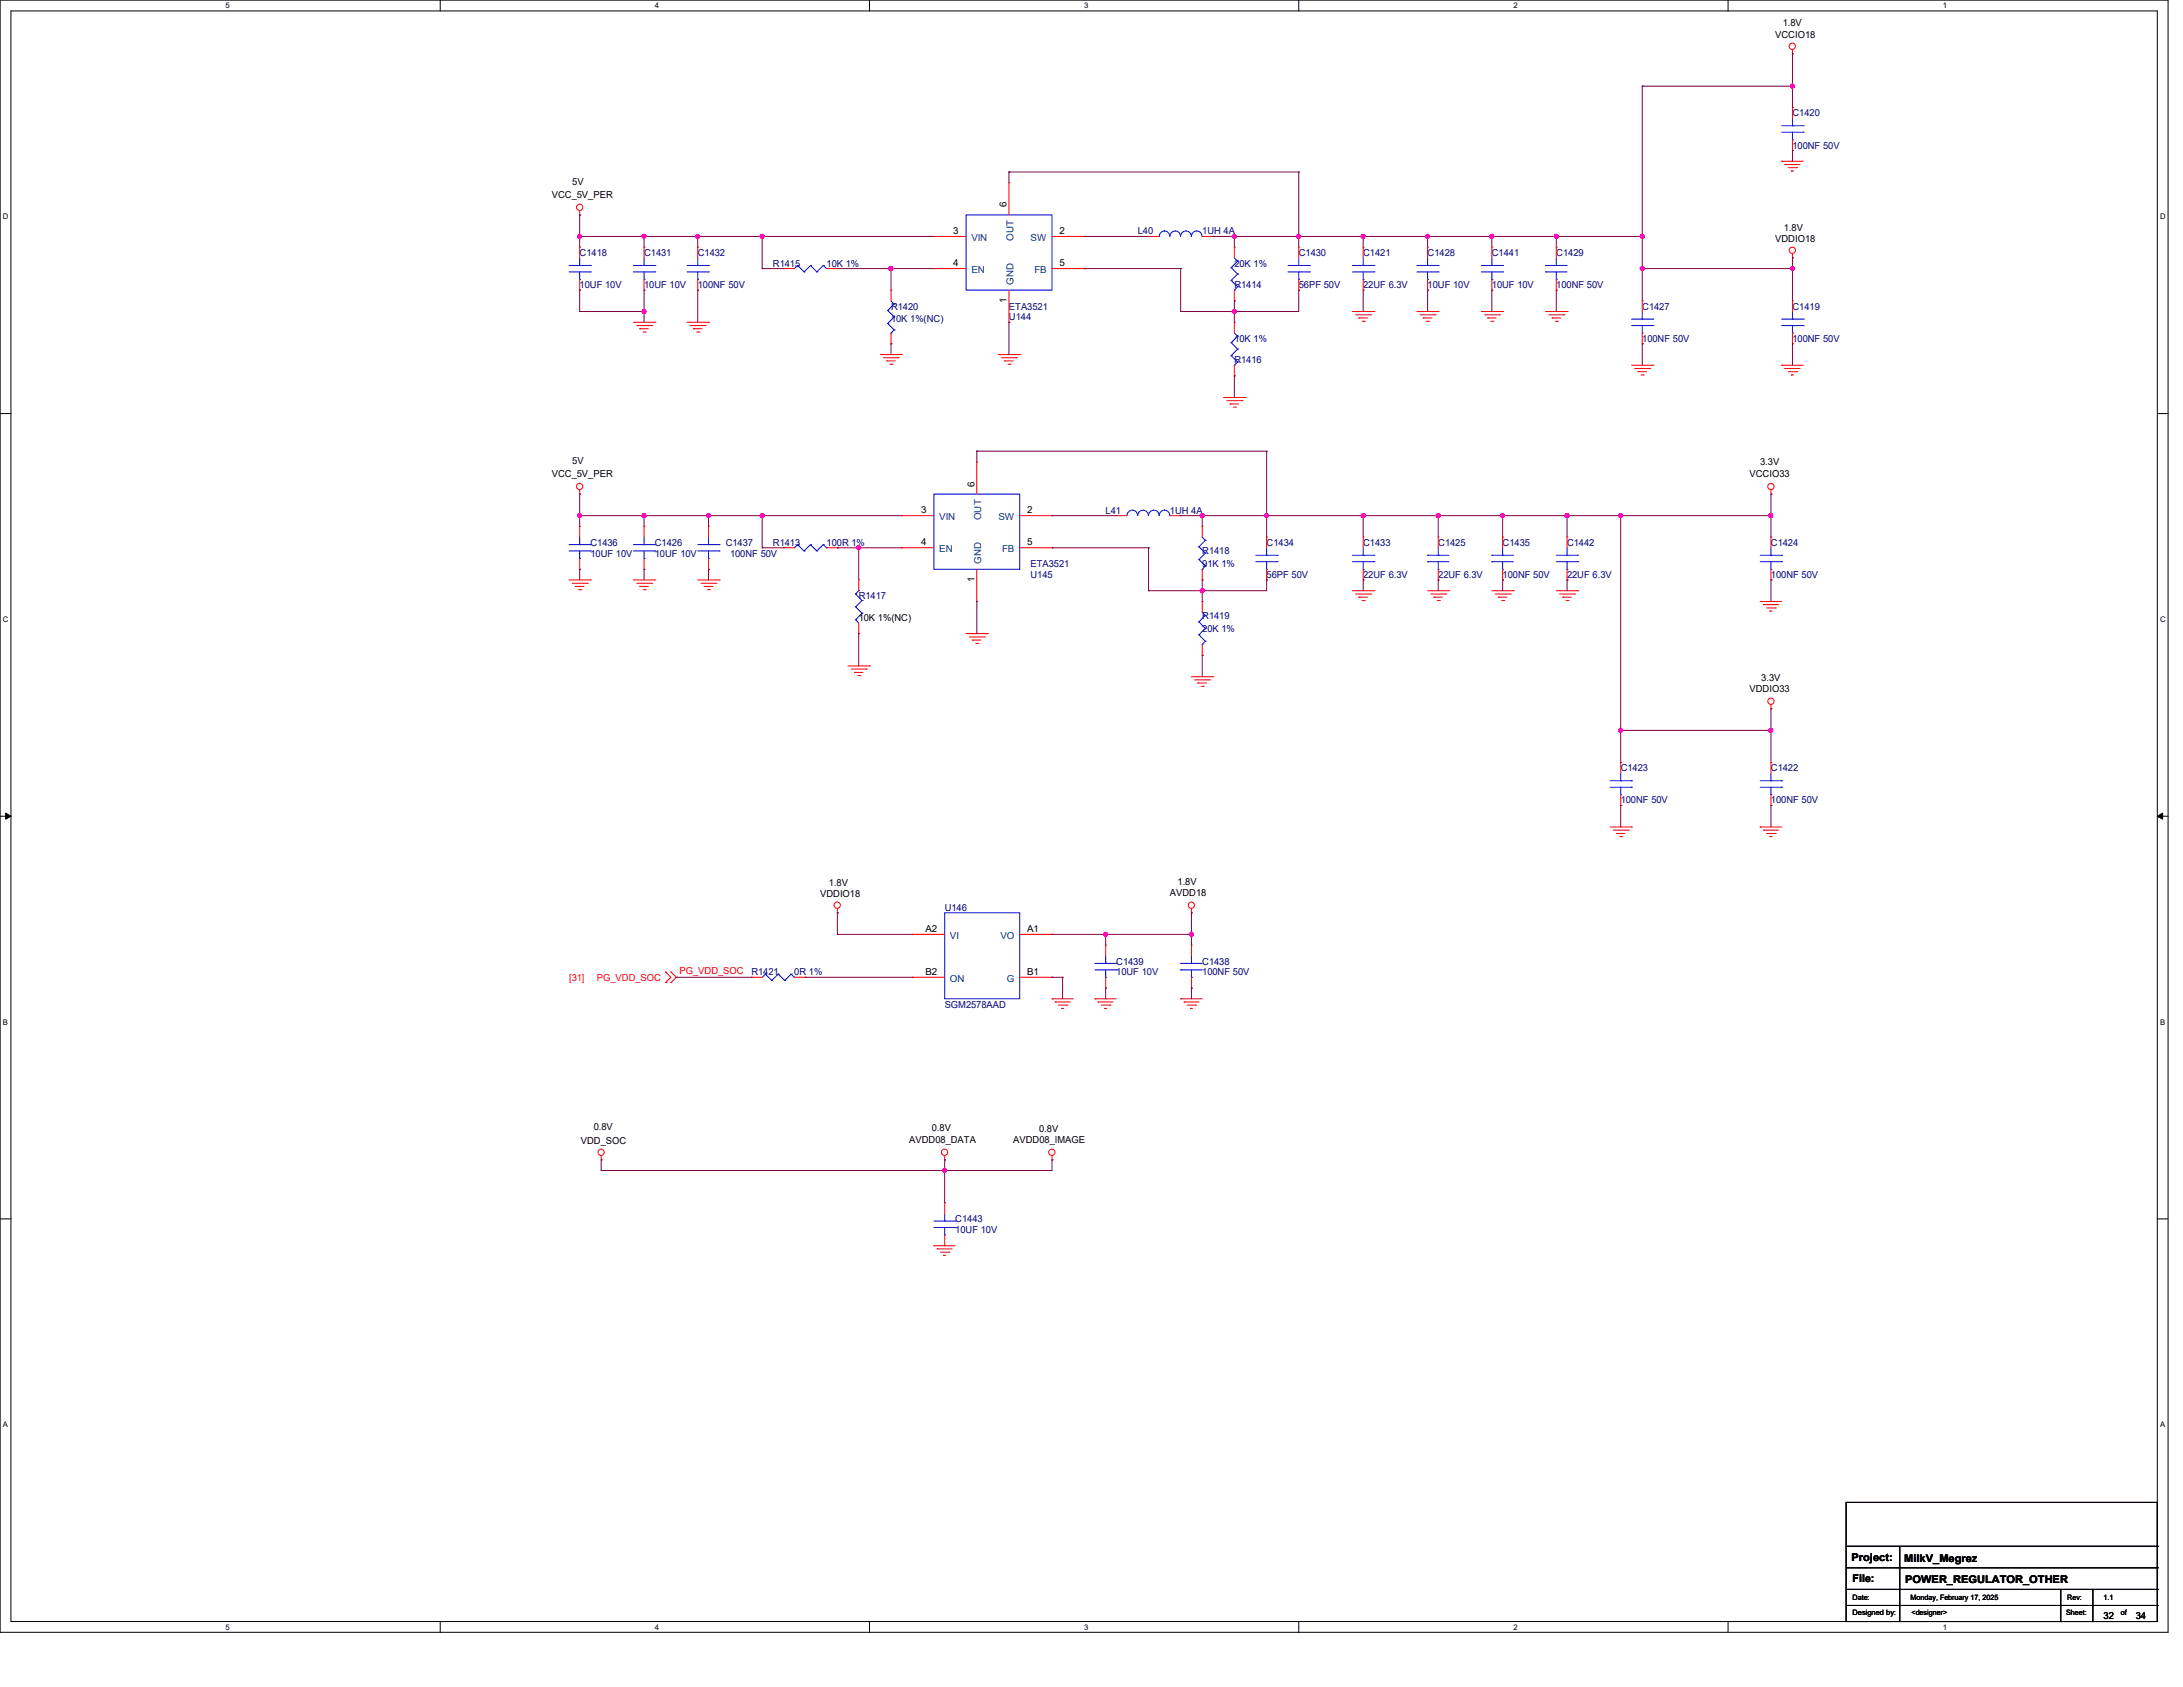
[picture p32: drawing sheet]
<svg xmlns="http://www.w3.org/2000/svg" width="558mm" height="431mm" viewBox="0 0 558 431" stroke-linecap="round" stroke-linejoin="round" font-family="sans-serif">
<defs><g id="words">
<g font-size="2.7">
<text x="473.2" y="398.7">Project:</text>
<text x="486.7" y="399">MilkV_Megrez</text>
<text x="473.5" y="404.2">File:</text>
<text x="487" y="404.5">POWER_REGULATOR_OTHER</text>
</g>
<g font-size="2.5">
<text x="453.8" y="9.7">VCCIO18</text>
<text x="455.7" y="6.7">1.8V</text>
<text x="146.3" y="47.3">5V</text>
<text x="141.1" y="50.6">VCC_5V_PER</text>
<text x="257.3" y="53" transform="rotate(-90 257.3 53)">6</text>
<text x="243.7" y="59.8">3</text>
<text x="270.8" y="59.8">2</text>
<text x="456" y="59.1">1.8V</text>
<text x="453.8" y="61.8">VDDIO18</text>
<text x="243.7" y="68">4</text>
<text x="270.8" y="68">5</text>
<text x="257.3" y="77.4" transform="rotate(-90 257.3 77.4)">1</text>
<text x="146.3" y="118.6">5V</text>
<text x="449.9" y="118.9">3.3V</text>
<text x="141.1" y="121.9">VCC_5V_PER</text>
<text x="249.1" y="124.3" transform="rotate(-90 249.1 124.3)">6</text>
<text x="447.2" y="121.9">VCCIO33</text>
<text x="235.5" y="131.1">3</text>
<text x="262.6" y="131.1">2</text>
<text x="235.5" y="139.4">4</text>
<text x="262.6" y="139.4">5</text>
<text x="249.1" y="148.8" transform="rotate(-90 249.1 148.8)">1</text>
<text x="219.5" y="158.7">10K 1%(NC)</text>
<text x="447.2" y="176.7">VDDIO33</text>
<text x="450.2" y="174">3.3V</text>
<text x="211.8" y="226.4">1.8V</text>
<text x="301" y="226.1">1.8V</text>
<text x="209.6" y="229.1">VDDIO18</text>
<text x="299" y="228.9">AVDD18</text>
<text x="236.6" y="238.1">A2</text>
<text x="262.6" y="238.1">A1</text>
<text x="236.6" y="249.1">B2</text>
<text x="262.6" y="249.1">B1</text>
<text x="148.5" y="292.3">VDD_SOC</text>
<text x="151.8" y="288.7">0.8V</text>
<text x="232.4" y="292">AVDD08_DATA</text>
<text x="238.2" y="289">0.8V</text>
<text x="259" y="292">AVDD08_IMAGE</text>
<text x="265.6" y="289.2">0.8V</text>
<text x="537.7" y="413.5">32</text>
<text x="545.9" y="413.5">34</text>
</g>
<g font-size="2.5" fill="#000080">
<text x="458.2" y="29.7">C1420</text>
<text x="458.2" y="38">100NF 50V</text>
<text x="290.8" y="59.9">L40</text>
<text x="307.3" y="59.9">1UH 4A</text>
<text x="148.2" y="65.4">C1418</text>
<text x="164.6" y="65.4">C1431</text>
<text x="178.4" y="65.4">C1432</text>
<text x="332" y="65.4">C1430</text>
<text x="348.4" y="65.4">C1421</text>
<text x="364.9" y="65.4">C1428</text>
<text x="381.3" y="65.4">C1441</text>
<text x="397.8" y="65.4">C1429</text>
<text x="197.6" y="68.1">R1415</text>
<text x="211.3" y="68.1">10K 1%</text>
<text x="315.5" y="68.1">20K 1%</text>
<text x="148.2" y="73.6">10UF 10V</text>
<text x="164.6" y="73.6">10UF 10V</text>
<text x="178.4" y="73.6">100NF 50V</text>
<text x="315.5" y="73.6">R1414</text>
<text x="332" y="73.6">56PF 50V</text>
<text x="348.4" y="73.6">22UF 6.3V</text>
<text x="364.9" y="73.6">10UF 10V</text>
<text x="381.3" y="73.6">10UF 10V</text>
<text x="397.8" y="73.6">100NF 50V</text>
<text x="227.8" y="79.1">R1420</text>
<text x="227.8" y="82.4">10K 1%(NC)</text>
<text x="257.9" y="81.8">U144</text>
<text x="257.9" y="79.1">ETA3521</text>
<text x="419.8" y="79.1">C1427</text>
<text x="458.2" y="79.1">C1419</text>
<text x="315.5" y="87.3">10K 1%</text>
<text x="419.8" y="87.3">100NF 50V</text>
<text x="458.2" y="87.3">100NF 50V</text>
<text x="315.5" y="92.8">R1416</text>
<text x="282.6" y="131.2">L41</text>
<text x="299" y="131.2">1UH 4A</text>
<text x="150.9" y="139.4">C1436</text>
<text x="150.9" y="142.2">10UF 10V</text>
<text x="167.4" y="139.4">C1426</text>
<text x="167.4" y="142.2">10UF 10V</text>
<text x="185.5" y="139.4">C1437</text>
<text x="186.6" y="142.2">100NF 50V</text>
<text x="197.6" y="139.4">R1413</text>
<text x="211.3" y="139.4">100R 1%</text>
<text x="307.3" y="141.6">R1418</text>
<text x="323.8" y="139.4">C1434</text>
<text x="348.4" y="139.4">C1433</text>
<text x="367.6" y="139.4">C1425</text>
<text x="384.1" y="139.4">C1435</text>
<text x="400.6" y="139.4">C1442</text>
<text x="452.7" y="139.4">C1424</text>
<text x="263.4" y="147.7">U145</text>
<text x="263.4" y="144.9">ETA3521</text>
<text x="307.3" y="144.9">91K 1%</text>
<text x="323.8" y="147.7">56PF 50V</text>
<text x="348.4" y="147.7">22UF 6.3V</text>
<text x="367.6" y="147.7">22UF 6.3V</text>
<text x="384.1" y="147.7">100NF 50V</text>
<text x="400.6" y="147.7">22UF 6.3V</text>
<text x="452.7" y="147.7">100NF 50V</text>
<text x="219.5" y="153.2">R1417</text>
<text x="307.3" y="158.1">R1419</text>
<text x="307.3" y="161.4">20K 1%</text>
<text x="414.3" y="197.1">C1423</text>
<text x="452.7" y="197.1">C1422</text>
<text x="414.3" y="205.3">100NF 50V</text>
<text x="452.7" y="205.3">100NF 50V</text>
<text x="241.5" y="232.7">U146</text>
<text x="192.1" y="249.2">R1421</text>
<text x="203" y="249.2">0R 1%</text>
<text x="285.3" y="246.4">C1439</text>
<text x="285.3" y="249.2">10UF 10V</text>
<text x="307.3" y="246.4">C1438</text>
<text x="307.3" y="249.2">100NF 50V</text>
<text x="241.5" y="257.4">SGM2578AAD</text>
<text x="244.2" y="312.3">C1443</text>
<text x="244.2" y="315">10UF 10V</text>
</g>
<g font-size="2.5" fill="#004080">
<text x="248.3" y="61.6">VIN</text>
<text x="259" y="61.6" transform="rotate(-90 259 61.6)">OUT</text>
<text x="263.4" y="61.6">SW</text>
<text x="248.3" y="69.8">EN</text>
<text x="264.4" y="69.8">FB</text>
<text x="259" y="72.8" transform="rotate(-90 259 72.8)">GND</text>
<text x="240.1" y="132.9">VIN</text>
<text x="250.8" y="132.9" transform="rotate(-90 250.8 132.9)">OUT</text>
<text x="255.2" y="132.9">SW</text>
<text x="240.1" y="141.1">EN</text>
<text x="256.2" y="141.1">FB</text>
<text x="250.8" y="144.1" transform="rotate(-90 250.8 144.1)">GND</text>
<text x="242.8" y="239.9">VI</text>
<text x="255.7" y="239.9">VO</text>
<text x="242.8" y="250.8">ON</text>
<text x="257.4" y="250.8">G</text>
</g>
<g font-size="2.5" fill="#f00">
<text x="145.5" y="250.6">[31]</text>
<text x="152.6" y="250.6">PG_VDD_SOC</text>
<text x="173.7" y="248.9">PG_VDD_SOC</text>
</g>
<g font-size="2">
<text x="57.7" y="2.1">5</text>
<text x="167.4" y="2.1">4</text>
<text x="277.1" y="2.1">3</text>
<text x="386.8" y="2.1">2</text>
<text x="496.6" y="2.1">1</text>
<text x=".8" y="56">D</text>
<text x="552.2" y="56">D</text>
<text x=".8" y="158.9">C</text>
<text x="552.2" y="158.9">C</text>
<text x=".8" y="261.7">B</text>
<text x="552.2" y="261.7">B</text>
<text x=".8" y="364.6">A</text>
<text x="552.2" y="364.6">A</text>
<text x="57.7" y="416.3">5</text>
<text x="167.4" y="416.3">4</text>
<text x="277.1" y="416.3">3</text>
<text x="386.8" y="416.3">2</text>
<text x="496.6" y="416.3">1</text>
</g>
<g font-size="1.9">
<text x="473.5" y="408.9">Date:</text>
<text x="473.5" y="412.7">Designed by:</text>
<text x="488.4" y="408.9">Monday, February 17, 2025</text>
<text x="488.6" y="412.7">&lt;designer&gt;</text>
<text x="528.1" y="412.7">Sheet:</text>
<text x="528.4" y="408.9">Rev:</text>
<text x="537.7" y="408.9">1.1</text>
<text x="542.1" y="412.7">of</text>
</g>
</g></defs>
<g fill="none" stroke="#000" stroke-width=".26">
<path d="M0 0h554.2v417h-554.2zM2.8 2.8h548.6v411.5h-548.6zM112.5 0v2.8M222.2 0v2.8M332 0v2.8M441.7 0v2.8M0 105.7h2.8M551.4 105.7h2.8M0 208.5h2.8M1.4 207.7l1.4 .8-1.4 .8zM551.4 208.5l1.4-.8v1.6zM551.4 208.5h2.8"/>
<path d="M0 311.4h2.8M551.4 311.4h2.8M471.9 383.8h79.5v30.5h-79.5zM471.9 395.1h79.5M485.6 395.1v19.2M551.4 395.1h.1M112.5 414.3v2.7M222.2 414.3v2.7M332 414.3v2.7M441.7 414.3v2.7M471.9 400.6h79.5M471.9 406.1h79.5"/>
<path d="M471.9 410.2h79.5M485.6 414.3h.1M526.8 414.3h.1M526.8 406.1v8.2M535 414.3h.1M535 406.1v8.2M551.4 400.6h.1M551.4 406.1h.1M551.4 410.2h.1"/>
</g>
<path d="M1.4 207.7l1.4 .8-1.4 .8zM551.4 208.5l1.4-.8v1.6z" fill="#000"/>
<g fill="none" stroke="#f00" stroke-width=".26">
<path d="M458.2 13.8h.1M458.2 12.7v1.1M458.2 27.5h.1M458.2 38.4h.1M458.2 27.5v2.7M458.2 35.7v2.7M148.2 54.9h.1M148.2 53.8v1.1M257.9 46.7h.1M257.9 46.7v8.2M455.4 41.2h.1M455.4 41.2h5.5"/>
<path d="M456.2 42h.1M456.2 42h3.9M457.1 42.8h2.2M457.9 43.7h.1M457.9 43.7h.5M459.3 42.8h.1M148.2 63.2h.1M148.2 74.1h.1M148.2 63.2v2.7M148.2 71.4v2.7M164.6 63.2h.1M164.6 74.1h.1"/>
<path d="M164.6 63.2v2.7M164.6 71.4v2.7M178.4 63.2h.1M178.4 74.1h.1M178.4 63.2v2.7M178.4 71.4v2.7M200.3 68.6h.1M200.3 68.6h2.7M211.3 68.6h2.7M214 68.6h.1M227.8 74.1h.1M227.8 74.1v2.8"/>
<path d="M238.7 60.4h.1M238.7 68.6h.1M238.7 60.4h8.2M238.7 68.6h8.2M257.9 74.1v8.2M268.9 60.4h8.2M268.9 68.6h8.2M277.1 60.4h.1M277.1 68.6h.1M293.6 60.4h.1M293.6 60.4h2.7M307.3 60.4h2.7"/>
<path d="M310 60.4h.1M315.5 63.2h.1M315.5 76.9h.1M315.5 63.2v2.7M315.5 74.1v2.8M332 63.2h.1M332 74.1h.1M332 63.2v2.7M332 71.4v2.7M345.7 79.6h5.5M348.4 63.2h.1M348.4 74.1h.1"/>
<path d="M348.4 63.2v2.7M348.4 71.4v2.7M351.2 79.6h.1M362.2 79.6h5.4M364.9 63.2h.1M364.9 74.1h.1M364.9 63.2v2.7M364.9 71.4v2.7M367.6 79.6h.1M378.6 79.6h5.5M381.3 63.2h.1M381.3 74.1h.1"/>
<path d="M381.3 63.2v2.7M381.3 71.4v2.7M384.1 79.6h.1M395.1 79.6h5.5M397.8 63.2h.1M397.8 74.1h.1M397.8 63.2v2.7M397.8 71.4v2.7M400.6 79.6h.1M419.8 76.9h.1M419.8 76.9v2.7M458.2 65.9h.1"/>
<path d="M458.2 76.9h.1M458.2 64.8v1.1M458.2 76.9v2.7M161.9 82.3h5.5M162.7 83.2h3.9M163.5 84h.1M163.5 84h2.2M164.4 84.8h.5M164.9 84.8h.1M166.6 83.2h.1M167.4 82.3h.1M175.6 82.3h5.5"/>
<path d="M176.4 83.2h3.9M177.2 84h.1M177.2 84h2.3M178.1 84.8h.5M178.6 84.8h.1M180.3 83.2h.1M181.1 82.3h.1M225 90.6h5.5M225.8 91.4h3.9M226.7 92.2h.1M226.7 92.2h2.2M227.5 93h.5"/>
<path d="M227.8 87.8h.1M227.8 85.1v2.7M228 93h.1M229.7 91.4h.1M230.5 90.6h.1M255.2 90.6h5.4M256 91.4h3.8M256.8 92.2h.1M256.8 92.2h2.2M257.6 93h.6M257.9 82.3h.1M258.2 93h.1"/>
<path d="M259.8 91.4h.1M260.6 90.6h.1M315.5 82.3h.1M315.5 96.1h.1M315.5 82.3v2.8M315.5 93.3v2.8M346.5 80.4h3.9M347.3 81.2h.1M347.3 81.2h2.2M348.1 82.1h.6M348.7 82.1h.1M350.4 80.4h.1"/>
<path d="M363 80.4h3.8M363.8 81.2h.1M363.8 81.2h2.2M364.6 82.1h.6M365.2 82.1h.1M366.8 80.4h.1M379.4 80.4h3.9M380.2 81.2h.1M380.2 81.2h2.2M381.1 82.1h.5M381.6 82.1h.1M383.3 80.4h.1"/>
<path d="M395.9 80.4h3.9M396.7 81.2h.1M396.7 81.2h2.2M397.6 82.1h.5M398.1 82.1h.1M399.8 80.4h.1M417 93.3h5.5M417.8 94.1h3.9M418.7 95h.1M418.7 95h2.2M419.5 95.8h.5M419.8 87.8h.1"/>
<path d="M419.8 85.1v2.7M420 95.8h.1M421.7 94.1h.1M422.5 93.3h.1M455.4 93.3h.1M455.4 93.3h5.5M456.2 94.1h.1M456.2 94.1h3.9M457.1 95h2.2M457.9 95.8h.1M457.9 95.8h.5M458.2 87.8h.1"/>
<path d="M458.2 85.1v2.7M459.3 95h.1M249.7 118h.1M249.7 118v8.2M312.8 101.6h5.5M313.6 102.4h3.9M314.4 103.2h.1M314.4 103.2h2.2M315.3 104h.5M315.8 104h.1M317.5 102.4h.1M318.3 101.6h.1"/>
<path d="M148.2 126.2h.1M148.2 134.4h.1M148.2 125.1v1.1M148.2 134.4v2.8M164.6 134.4h.1M164.6 134.4v2.8M181.1 134.4h.1M181.1 134.4v2.8M200.3 140h.1M200.3 140h2.7M211.3 140h2.7M214 140h.1"/>
<path d="M230.5 131.7h.1M230.5 140h.1M230.5 131.7h8.2M230.5 140h8.2M260.6 131.7h8.3M260.6 140h8.3M268.9 131.7h.1M268.9 140h.1M285.3 131.7h.1M285.3 131.7h2.8M299 131.7h2.8M301.8 131.7h.1"/>
<path d="M307.3 134.4h.1M307.3 134.4v2.8M323.8 137.2h.1M323.8 137.2v2.8M348.4 137.2h.1M348.4 137.2v2.8M367.6 137.2h.1M367.6 137.2v2.8M384.1 137.2h.1M384.1 137.2v2.8M400.6 137.2h.1M400.6 137.2v2.8"/>
<path d="M452.7 126.2h.1M452.7 137.2h.1M452.7 125.1v1.1M452.7 137.2v2.8M145.5 148.2h5.4M146.3 149h3.8M147.1 149.8h.1M147.1 149.8h2.2M147.9 150.7h.6M148.2 145.5h.1M148.2 142.7v2.8M148.5 150.7h.1"/>
<path d="M150.1 149h.1M150.9 148.2h.1M161.9 148.2h5.5M162.7 149h3.9M163.5 149.8h.1M163.5 149.8h2.2M164.4 150.7h.5M164.6 145.5h.1M164.6 142.7v2.8M164.9 150.7h.1M166.6 149h.1M167.4 148.2h.1"/>
<path d="M178.4 148.2h5.5M179.2 149h3.8M180 149.8h.1M180 149.8h2.2M180.8 150.7h.6M181.1 145.5h.1M181.1 142.7v2.8M181.4 150.7h.1M183 149h.1M183.9 148.2h.1M219.5 148.2h.1M219.5 148.2v2.7"/>
<path d="M219.5 159.2v2.7M249.7 153.7h.1M249.7 145.5v8.2M307.3 148.2h.1M307.3 153.7h.1M307.3 145.5v2.7M307.3 153.7v2.7M323.8 148.2h.1M323.8 145.5v2.7M345.7 150.9h5.5M346.5 151.8h3.9M347.3 152.6h.1"/>
<path d="M347.3 152.6h2.2M348.1 153.4h.6M348.4 148.2h.1M348.4 145.5v2.7M348.7 153.4h.1M350.4 151.8h.1M351.2 150.9h.1M364.9 150.9h5.5M365.7 151.8h3.9M366.5 152.6h.1M366.5 152.6h2.2M367.4 153.4h.5"/>
<path d="M367.6 148.2h.1M367.6 145.5v2.7M367.9 153.4h.1M369.6 151.8h.1M370.4 150.9h.1M381.3 150.9h5.5M382.2 151.8h3.8M383 152.6h.1M383 152.6h2.2M383.8 153.4h.6M384.1 148.2h.1M384.1 145.5v2.7"/>
<path d="M384.4 153.4h.1M386 151.8h.1M386.8 150.9h.1M397.8 150.9h5.5M398.7 151.8h3.8M399.5 152.6h.1M399.5 152.6h2.2M400.3 153.4h.5M400.6 148.2h.1M400.6 145.5v2.7M400.8 153.4h.1M402.5 151.8h.1"/>
<path d="M403.3 150.9h.1M449.9 153.7h.1M449.9 153.7h5.5M450.8 154.5h.1M450.8 154.5h3.8M451.6 155.3h2.2M452.4 156.1h.1M452.4 156.1h.6M452.7 148.2h.1M452.7 145.5v2.7M453.8 155.3h.1M216.7 170.1h5.5"/>
<path d="M217.6 170.9h3.8M218.4 171.8h.1M218.4 171.8h2.2M219.2 172.6h.6M219.5 161.9h.1M219.8 172.6h.1M221.4 170.9h.1M222.2 170.1h.1M246.9 161.9h5.5M247.8 162.7h3.8M248.6 163.5h.1M248.6 163.5h2.2"/>
<path d="M249.4 164.4h.5M249.9 164.4h.1M251.6 162.7h.1M252.4 161.9h.1M304.5 172.9h5.5M305.4 173.7h3.8M306.2 174.5h.1M306.2 174.5h2.2M307 175.3h.6M307.3 167.4h.1M307.3 164.6v2.8M307.6 175.3h.1"/>
<path d="M309.2 173.7h.1M310 172.9h.1M414.3 194.8h.1M414.3 194.8v2.8M452.7 181.1h.1M452.7 194.8h.1M452.7 180v1.1M452.7 194.8v2.8M411.5 211.3h5.5M412.4 212.1h3.8M413.2 212.9h.1M413.2 212.9h2.2"/>
<path d="M414 213.7h.5M414.3 205.8h.1M414.3 203v2.8M414.5 213.7h.1M416.2 212.1h.1M417 211.3h.1M449.9 211.3h.1M449.9 211.3h5.5M450.8 212.1h.1M450.8 212.1h3.8M451.6 212.9h2.2M452.4 213.7h.1"/>
<path d="M452.4 213.7h.6M452.7 205.8h.1M452.7 203v2.8M453.8 212.9h.1M214 233.2h.1M214 232.1v1.1M233.2 238.7h.1M233.2 238.7h8.3M260.6 238.7h8.3M268.9 238.7h.1M304.5 233.2h.1M304.5 232.1v1.1"/>
<path d="M170.1 251h.1M170.1 248.3h.1M170.1 248.3l1.4 1.4-1.4 1.3M171.5 248.3h.1M171.5 251h.1M171.5 248.3l1.4 1.4-1.4 1.3M192.1 249.7h.1M192.1 249.7h2.7M203 249.7h2.8M205.8 249.7h.1M233.2 249.7h.1M233.2 249.7h8.3"/>
<path d="M260.6 249.7h8.3M268.9 255.2h.1M268.9 249.7h.1M268.9 255.2h5.5M269.7 256h.1M269.7 256h3.9M270.5 256.8h2.2M271.4 257.6h.1M271.4 257.6h.5M272.7 256.8h.1M279.9 255.2h.1M279.9 255.2h5.4"/>
<path d="M280.7 256h.1M280.7 256h3.8M281.5 256.8h2.2M282.3 257.6h.1M282.3 257.6h.6M282.6 241.5h.1M282.6 252.4h.1M282.6 241.5v2.7M282.6 249.7v2.7M283.7 256.8h.1M301.8 255.2h.1M301.8 255.2h5.5"/>
<path d="M302.6 256h.1M302.6 256h3.9M303.4 256.8h2.2M304.3 257.6h.1M304.3 257.6h.5M304.5 241.5h.1M304.5 252.4h.1M304.5 241.5v2.7M304.5 249.7v2.7M305.6 256.8h.1M153.7 296.3h.1M153.7 295.2v1.1"/>
<path d="M241.5 296.3h.1M241.5 295.2v1.1M268.9 296.3h.1M268.9 295.2v1.1M238.7 318.3h.1M238.7 318.3h5.5M239.5 319.1h.1M239.5 319.1h3.9M240.4 319.9h2.2M241.5 307.3h.1M241.5 318.3h.1M241.5 307.3v2.7"/>
<path d="M241.5 315.5v2.8M242.6 319.9h.1M241.2 320.7h.1M241.2 320.7h.5"/>
<circle cx="458.1" cy="11.8" r=".8"/>
<circle cx="148.2" cy="53" r=".8"/>
<circle cx="458.1" cy="63.9" r=".8"/>
<circle cx="148.2" cy="124.3" r=".8"/>
<circle cx="452.7" cy="124.3" r=".8"/>
<circle cx="452.7" cy="179.2" r=".8"/>
<circle cx="214" cy="231.3" r=".8"/>
<circle cx="304.5" cy="231.3" r=".79"/>
<circle cx="153.6" cy="294.4" r=".79"/>
<circle cx="241.4" cy="294.4" r=".8"/>
<circle cx="268.9" cy="294.4" r=".8"/>
</g>
<g fill="none" stroke="#00f" stroke-width=".26">
<path d="M455.4 33.8h5.5M455.4 32.1h5.5M458.2 35.7h.1M458.2 32.1h.1M458.2 30.2v1.9M458.2 33.8v1.9M460.9 33.8h.1M460.9 32.1h.1M246.9 54.9h22v19.2h-22zM145.5 69.5h5.4M145.5 67.8h5.4M148.2 71.4h.1"/>
<path d="M148.2 67.8h.1M148.2 65.9v1.9M148.2 69.5v1.9M150.9 69.5h.1M150.9 67.8h.1M161.9 69.5h5.5M161.9 67.8h5.5M164.6 71.4h.1M164.6 67.8h.1M164.6 65.9v1.9M164.6 69.5v1.9M167.4 69.5h.1"/>
<path d="M167.4 67.8h.1M175.6 69.5h5.5M175.6 67.8h5.5M178.4 71.4h.1M178.4 67.8h.1M178.4 65.9v1.9M178.4 69.5v1.9M181.1 69.5h.1M181.1 67.8h.1M203.9 67.8h.1M203.9 67.8l-.9 .8M203.9 67.8l1.6 1.7"/>
<path d="M205.5 69.5h.1M207.2 67.8h.1M207.2 67.8l-1.7 1.7M207.2 67.8l1.6 1.7M208.8 69.5h.1M210.4 67.8h.1M210.4 67.8l-1.6 1.7M210.4 67.8l.9 .8M211.3 68.6h.1M226.9 79.3h.1M226.9 79.3l1.7 1.7M227.8 76.9l.8 .8"/>
<path d="M228.6 77.7h.1M228.6 77.7l-1.7 1.6M299 60.4a1.35 1.35 0 0 0-1.3-1.4 1.35 1.35 0 0 0-1.4 1.4M299 60.4a1.36 1.36 0 0 1 1.4-1.4 1.36 1.36 0 0 1 1.4 1.4M301.8 60.4a1.36 1.36 0 0 1 1.3-1.4 1.36 1.36 0 0 1 1.4 1.4M304.5 60.4a1.36 1.36 0 0 1 1.4-1.4 1.36 1.36 0 0 1 1.4 1.4M314.7 68.4h.1M314.7 71.6h.1M314.7 68.4l1.7 1.6M314.7 71.6l1.7 1.7M315.5 74.1h.1M315.5 65.9l.9 .8"/>
<path d="M316.4 66.7h.1M316.4 70h.1M316.4 73.3h.1M316.4 66.7l-1.7 1.7M316.4 70l-1.7 1.6M316.4 73.3l-.9 .8M329.2 69.5h5.5M329.2 67.8h5.5M332 71.4h.1M332 67.8h.1M332 65.9v1.9M332 69.5v1.9"/>
<path d="M334.7 69.5h.1M334.7 67.8h.1M345.7 69.5h5.5M345.7 67.8h5.5M348.4 71.4h.1M348.4 67.8h.1M348.4 65.9v1.9M348.4 69.5v1.9M351.2 69.5h.1M351.2 67.8h.1M362.2 69.5h5.4M362.2 67.8h5.4"/>
<path d="M364.9 71.4h.1M364.9 67.8h.1M364.9 65.9v1.9M364.9 69.5v1.9M367.6 69.5h.1M367.6 67.8h.1M378.6 69.5h5.5M378.6 67.8h5.5M381.3 71.4h.1M381.3 67.8h.1M381.3 65.9v1.9M381.3 69.5v1.9"/>
<path d="M384.1 69.5h.1M384.1 67.8h.1M395.1 69.5h.1M395.1 67.8h.1M395.1 69.5h5.5M395.1 67.8h5.5M397.8 71.4h.1M397.8 67.8h.1M397.8 65.9v1.9M397.8 69.5v1.9M419.8 79.6v1.9M458.2 79.6v1.9"/>
<path d="M226.9 82.6h.1M226.9 82.6l1.7 1.7M227.8 85.1h.1M228.6 81h.1M228.6 84.3h.1M228.6 81l-1.7 1.6M228.6 84.3l-.8 .8M314.7 87.5h.1M314.7 90.8h.1M314.7 87.5l1.7 1.7M314.7 90.8l1.7 1.7M315.5 93.3h.1"/>
<path d="M315.5 85.1l.9 .8M316.4 85.9h.1M316.4 89.2h.1M316.4 92.5h.1M316.4 85.9l-1.7 1.6M316.4 89.2l-1.7 1.6M316.4 92.5l-.9 .8M417 83.2h5.5M417 81.5h5.5M419.8 85.1h.1M419.8 81.5h.1M419.8 83.2v1.9"/>
<path d="M422.5 83.2h.1M422.5 81.5h.1M455.4 83.2h5.5M455.4 81.5h5.5M458.2 85.1h.1M458.2 81.5h.1M458.2 83.2v1.9M460.9 83.2h.1M460.9 81.5h.1M145.5 139.1h5.4M148.2 139.1h.1M148.2 137.2v1.9"/>
<path d="M150.9 139.1h.1M161.9 139.1h5.5M164.6 139.1h.1M164.6 137.2v1.9M167.4 139.1h.1M178.4 139.1h5.5M181.1 139.1h.1M181.1 137.2v1.9M183.9 139.1h.1M203.9 139.1h.1M203.9 139.1l-.9 .9M203.9 139.1l1.6 1.7"/>
<path d="M207.2 139.1h.1M207.2 139.1l-1.7 1.7M207.2 139.1l1.6 1.7M210.4 139.1h.1M210.4 139.1l-1.6 1.7M210.4 139.1l.9 .9M211.3 140h.1M238.7 126.2h21.9v19.3h-21.9zM288.1 131.7a1.36 1.36 0 0 1 1.3-1.4 1.36 1.36 0 0 1 1.4 1.4M299 131.7a1.35 1.35 0 0 0-1.3-1.4 1.43 1.43 0 0 0-1.4 1.4 1.38 1.38 0 0 0-1.4-1.4 1.38 1.38 0 0 0-1.4 1.4 1.36 1.36 0 0 0-1.3-1.4 1.36 1.36 0 0 0-1.4 1.4M306.5 139.7h.1M306.5 139.7l1.6 1.6"/>
<path d="M307.3 137.2l.8 .8M308.1 138h.1M308.1 138l-1.6 1.7M323.8 140v1.9M348.4 140v1.9M367.6 140v1.9M384.1 140v1.9M400.6 140v1.9M452.7 140v1.9M145.5 140.8h5.4M148.2 142.7h.1M148.2 140.8v1.9"/>
<path d="M150.9 140.8h.1M161.9 140.8h5.5M164.6 142.7h.1M164.6 140.8v1.9M167.4 140.8h.1M178.4 140.8h5.5M181.1 142.7h.1M181.1 140.8v1.9M183.9 140.8h.1M205.5 140.8h.1M208.8 140.8h.1M218.7 158.3h.1"/>
<path d="M218.7 155h.1M218.7 151.8h.1M218.7 158.3l.8 .9M218.7 155l1.6 1.7M218.7 151.8l1.6 1.6M219.5 150.9h.1M219.5 150.9l-.8 .9M220.3 156.7h.1M220.3 153.4h.1M220.3 156.7l-1.6 1.6M220.3 153.4l-1.6 1.6M306.5 143h.1"/>
<path d="M306.5 158.9h.1M306.5 143l1.6 1.6M306.5 158.9l1.6 1.6M307.3 145.5h.1M307.3 156.4l.8 .8M308.1 141.3h.1M308.1 144.6h.1M308.1 157.2h.1M308.1 141.3l-1.6 1.7M308.1 144.6l-.8 .9M308.1 157.2l-1.6 1.7M321 143.5h5.5"/>
<path d="M321 141.9h5.5M323.8 145.5h.1M323.8 141.9h.1M323.8 143.5v2M326.5 143.5h.1M326.5 141.9h.1M345.7 143.5h5.5M345.7 141.9h5.5M348.4 145.5h.1M348.4 141.9h.1M348.4 143.5v2M351.2 143.5h.1"/>
<path d="M351.2 141.9h.1M364.9 143.5h.1M364.9 141.9h.1M364.9 143.5h5.5M364.9 141.9h5.5M367.6 145.5h.1M367.6 141.9h.1M367.6 143.5v2M381.3 143.5h.1M381.3 141.9h.1M381.3 143.5h5.5M381.3 141.9h5.5"/>
<path d="M384.1 145.5h.1M384.1 141.9h.1M384.1 143.5v2M397.8 143.5h5.5M397.8 141.9h5.5M400.6 145.5h.1M400.6 141.9h.1M400.6 143.5v2M403.3 143.5h.1M403.3 141.9h.1M449.9 143.5h5.5M449.9 141.9h5.5"/>
<path d="M452.7 145.5h.1M452.7 141.9h.1M452.7 143.5v2M455.4 143.5h.1M455.4 141.9h.1M306.5 162.2h.1M306.5 162.2l1.6 1.6M307.3 164.6h.1M308.1 160.5h.1M308.1 163.8h.1M308.1 160.5l-1.6 1.7M308.1 163.8l-.8 .8"/>
<path d="M411.5 199.5h5.5M414.3 199.5h.1M414.3 197.6v1.9M417 199.5h.1M449.9 199.5h5.5M452.7 199.5h.1M452.7 197.6v1.9M455.4 199.5h.1M411.5 201.1h5.5M414.3 203h.1M414.3 201.1v1.9M417 201.1h.1"/>
<path d="M449.9 201.1h5.5M452.7 203h.1M452.7 201.1v1.9M455.4 201.1h.1M241.5 233.2h19.1v22h-19.1zM195.6 248.9h.1M195.6 248.9l-.8 .8M195.6 248.9l1.7 1.6M197.3 250.5h.1M198.9 248.9h.1M198.9 248.9l-1.6 1.6M198.9 248.9l1.7 1.6"/>
<path d="M200.6 250.5h.1M202.2 248.9h.1M202.2 248.9l-1.6 1.6M202.2 248.9l.8 .8M203 249.7h.1M279.9 247.8h5.4M279.9 246.1h5.4M282.6 249.7h.1M282.6 246.1h.1M282.6 244.2v1.9M282.6 247.8v1.9M285.3 247.8h.1"/>
<path d="M285.3 246.1h.1M301.8 247.8h.1M301.8 246.1h.1M301.8 247.8h5.5M301.8 246.1h5.5M304.5 249.7h.1M304.5 246.1h.1M304.5 244.2v1.9M304.5 247.8v1.9M238.7 313.6h5.5M238.7 312h5.5M241.5 315.5h.1"/>
<path d="M241.5 312h.1M241.5 310v2M241.5 313.6v1.9M244.2 313.6h.1M244.2 312h.1"/>
</g>
<path d="M148.2 60.4h.1M148.2 74.1h.1M148.2 79.6h.1M148.2 60.4v2.8M148.2 74.1v5.5M148.2 79.6h16.4M164.6 79.6h.1M164.6 79.6v2.7" fill="none" stroke="#800040" stroke-width=".26"/>
<circle cx="164.6" cy="79.6" r=".53" fill="#f0f"/>
<circle cx="164.6" cy="79.6" r=".53" fill="none" stroke="#f0f" stroke-width=".26"/>
<path d="M458.2 22h.1M458.2 22v5.5M348.4 60.4h.1M348.4 60.4v2.8M348.4 60.4h16.5M458.2 68.6h.1M458.2 68.6v8.3M414.3 131.7h.1M414.3 131.7v54.9M452.7 186.6h.1M452.7 186.6v8.2" fill="none" stroke="#800040" stroke-width=".26"/>
<circle cx="364.9" cy="60.4" r=".53" fill="#f0f"/>
<circle cx="364.9" cy="60.4" r=".53" fill="none" stroke="#f0f" stroke-width=".26"/>
<circle cx="348.4" cy="60.4" r=".53" fill="#f0f"/>
<circle cx="348.4" cy="60.4" r=".53" fill="none" stroke="#f0f" stroke-width=".26"/>
<path d="M164.6 131.7h.1M164.6 131.7v2.7M367.6 131.7h.1M367.6 131.7v5.5M367.6 131.7h16.5M452.7 131.7h.1M452.7 131.7v5.5" fill="none" stroke="#800040" stroke-width=".26"/>
<circle cx="164.6" cy="131.7" r=".53" fill="#f0f"/>
<circle cx="164.6" cy="131.7" r=".53" fill="none" stroke="#f0f" stroke-width=".26"/>
<g fill="none" stroke="#800040" stroke-width=".26">
<path d="M458.2 38.4h.1M458.2 38.4v2.8M148.2 60.4h.1M148.2 60.4h16.4M164.6 60.4h.1M164.6 60.4v2.8M178.4 60.4h.1M178.4 60.4h16.4M227.8 68.6h.1M227.8 68.6h10.9M277.1 60.4h.1M277.1 68.6h.1"/>
<path d="M277.1 68.6h24.7M277.1 60.4h16.5M301.8 68.6h.1M301.8 79.6h.1M301.8 68.6v11M301.8 79.6h13.7M315.5 60.4h.1M315.5 79.6h.1M315.5 60.4h16.5M315.5 79.6v2.7M332 60.4h.1M332 74.1h.1"/>
<path d="M332 60.4v2.8M332 74.1v5.5M257.9 82.3h.1M257.9 82.3v8.3M419.8 87.8h.1M419.8 87.8v5.5M458.2 87.8h.1M458.2 87.8v5.5M164.6 131.7h.1M164.6 131.7h16.5M214 140h.1M214 140h5.5"/>
<path d="M164.6 145.5h.1M164.6 145.5v2.7M367.6 148.2h.1M367.6 148.2v2.7M452.7 148.2h.1M452.7 148.2v5.5M414.3 186.6h.1M414.3 186.6v8.2M414.3 205.8h.1M414.3 205.8v5.5M452.7 205.8h.1M452.7 205.8v5.5"/>
</g>
<circle cx="315.5" cy="79.6" r=".53" fill="#f0f"/>
<circle cx="315.5" cy="79.6" r=".53" fill="none" stroke="#f0f" stroke-width=".26"/>
<path d="M178.4 60.4h.1M178.4 60.4v2.8M214 68.6h.1M214 68.6h13.8M315.5 79.6h.1M315.5 79.6h16.5M364.9 60.4h.1M364.9 60.4v2.8M364.9 60.4h16.4M397.8 60.4h.1M397.8 60.4v2.8" fill="none" stroke="#800040" stroke-width=".26"/>
<circle cx="227.7" cy="68.6" r=".53" fill="#f0f"/>
<circle cx="227.7" cy="68.6" r=".53" fill="none" stroke="#f0f" stroke-width=".26"/>
<path d="M257.9 43.9h.1M257.9 43.9v2.8M257.9 43.9h74.1M332 43.9h.1M332 43.9v16.5" fill="none" stroke="#800040" stroke-width=".26"/>
<circle cx="332" cy="60.4" r=".53" fill="#f0f"/>
<circle cx="332" cy="60.4" r=".53" fill="none" stroke="#f0f" stroke-width=".26"/>
<path d="M148.2 54.9h.1M148.2 54.9v5.5M315.5 60.4h.1M315.5 60.4v2.8" fill="none" stroke="#800040" stroke-width=".26"/>
<circle cx="148.1" cy="60.4" r=".53" fill="#f0f"/>
<circle cx="148.1" cy="60.4" r=".53" fill="none" stroke="#f0f" stroke-width=".26"/>
<path d="M310 60.4h.1M310 60.4h5.5M315.5 76.9h.1M315.5 76.9v2.7" fill="none" stroke="#800040" stroke-width=".26"/>
<circle cx="315.5" cy="60.4" r=".53" fill="#f0f"/>
<circle cx="315.5" cy="60.4" r=".53" fill="none" stroke="#f0f" stroke-width=".26"/>
<g fill="none" stroke="#800040" stroke-width=".26">
<path d="M164.6 74.1h.1M164.6 74.1v5.5M178.4 74.1h.1M178.4 74.1v8.2M194.8 60.4h.1M194.8 68.6h.1M194.8 60.4h43.9M194.8 60.4v8.2M194.8 68.6h5.5M332 60.4h.1M332 60.4h16.4M364.9 74.1h.1"/>
<path d="M364.9 74.1v5.5M397.8 74.1h.1M397.8 74.1v5.5M315.5 96.1h.1M315.5 96.1v5.5"/>
</g>
<circle cx="194.8" cy="60.4" r=".53" fill="#f0f"/>
<circle cx="194.8" cy="60.4" r=".53" fill="none" stroke="#f0f" stroke-width=".26"/>
<path d="M148.2 131.7h.1M148.2 131.7v2.7M249.7 153.7h.1M249.7 153.7v8.2" fill="none" stroke="#800040" stroke-width=".26"/>
<circle cx="148.1" cy="131.7" r=".53" fill="#f0f"/>
<circle cx="148.1" cy="131.7" r=".53" fill="none" stroke="#f0f" stroke-width=".26"/>
<path d="M148.2 131.7h.1M148.2 131.7h16.4M181.1 131.7h.1M181.1 131.7h13.7M268.9 131.7h.1M268.9 131.7h16.4M307.3 131.7h.1M307.3 131.7h16.5M323.8 131.7h.1M323.8 131.7v5.5" fill="none" stroke="#800040" stroke-width=".26"/>
<circle cx="323.7" cy="131.7" r=".53" fill="#f0f"/>
<circle cx="323.7" cy="131.7" r=".53" fill="none" stroke="#f0f" stroke-width=".26"/>
<path d="M268.9 140h.1M268.9 140h24.7M293.6 140h.1M293.6 140v10.9M293.6 150.9h.1M307.3 150.9h.1M307.3 150.9v2.8M323.8 148.2h.1M323.8 148.2v2.7h-30.2" fill="none" stroke="#800040" stroke-width=".26"/>
<circle cx="307.3" cy="150.9" r=".53" fill="#f0f"/>
<circle cx="307.3" cy="150.9" r=".53" fill="none" stroke="#f0f" stroke-width=".26"/>
<path d="M348.4 131.7h.1M348.4 131.7v5.5M348.4 131.7h19.2" fill="none" stroke="#800040" stroke-width=".26"/>
<circle cx="367.6" cy="131.7" r=".53" fill="#f0f"/>
<circle cx="367.6" cy="131.7" r=".53" fill="none" stroke="#f0f" stroke-width=".26"/>
<circle cx="348.4" cy="131.7" r=".53" fill="#f0f"/>
<circle cx="348.4" cy="131.7" r=".53" fill="none" stroke="#f0f" stroke-width=".26"/>
<path d="M181.1 131.7h.1M181.1 131.7v2.7" fill="none" stroke="#800040" stroke-width=".26"/>
<circle cx="181.1" cy="131.7" r=".53" fill="#f0f"/>
<circle cx="181.1" cy="131.7" r=".53" fill="none" stroke="#f0f" stroke-width=".26"/>
<path d="M384.1 131.7h.1M384.1 131.7v5.5" fill="none" stroke="#800040" stroke-width=".26"/>
<circle cx="384.1" cy="131.7" r=".53" fill="#f0f"/>
<circle cx="384.1" cy="131.7" r=".53" fill="none" stroke="#f0f" stroke-width=".26"/>
<path d="M249.7 115.3h.1M249.7 115.3v2.7M249.7 115.3h74.1M323.8 115.3h.1M323.8 115.3v16.4M307.3 131.7h.1M307.3 131.7v2.7" fill="none" stroke="#800040" stroke-width=".26"/>
<circle cx="307.3" cy="131.7" r=".53" fill="#f0f"/>
<circle cx="307.3" cy="131.7" r=".53" fill="none" stroke="#f0f" stroke-width=".26"/>
<g fill="none" stroke="#800040" stroke-width=".26">
<path d="M419.8 68.6h.1M419.8 68.6h38.4M148.2 126.2h.1M148.2 126.2v5.5M301.8 131.7h.1M301.8 131.7h5.5M323.8 131.7h.1M323.8 131.7h24.6M148.2 145.5h.1M148.2 145.5v2.7M181.1 145.5h.1M181.1 145.5v2.7"/>
<path d="M307.3 148.2h.1M307.3 148.2v2.7M348.4 148.2h.1M348.4 148.2v2.7M384.1 148.2h.1M384.1 148.2v2.7M307.3 167.4h.1M307.3 167.4v5.5"/>
</g>
<circle cx="458.2" cy="68.6" r=".53" fill="#f0f"/>
<circle cx="458.2" cy="68.6" r=".53" fill="none" stroke="#f0f" stroke-width=".26"/>
<circle cx="419.8" cy="68.6" r=".53" fill="#f0f"/>
<circle cx="419.8" cy="68.6" r=".53" fill="none" stroke="#f0f" stroke-width=".26"/>
<path d="M397.8 60.4h.1M397.8 60.4h22M419.8 68.6h.1M419.8 68.6v8.3M384.1 131.7h.1M384.1 131.7h16.5" fill="none" stroke="#800040" stroke-width=".26"/>
<circle cx="419.8" cy="60.4" r=".53" fill="#f0f"/>
<circle cx="419.8" cy="60.4" r=".53" fill="none" stroke="#f0f" stroke-width=".26"/>
<circle cx="397.8" cy="60.4" r=".53" fill="#f0f"/>
<circle cx="397.8" cy="60.4" r=".53" fill="none" stroke="#f0f" stroke-width=".26"/>
<path d="M419.8 22h.1M419.8 22h38.4M419.8 60.4h.1M419.8 60.4v8.2M458.2 65.9h.1M458.2 65.9v2.7" fill="none" stroke="#800040" stroke-width=".26"/>
<circle cx="458.2" cy="22" r=".53" fill="#f0f"/>
<circle cx="458.2" cy="22" r=".53" fill="none" stroke="#f0f" stroke-width=".26"/>
<g fill="none" stroke="#800040" stroke-width=".26">
<path d="M458.2 13.8h.1M458.2 13.8v8.2M419.8 22h.1M419.8 22v38.4M214 233.2h.1M214 238.7h.1M214 233.2v5.5M214 238.7h19.2M282.6 238.7h.1M282.6 238.7h21.9M282.6 238.7v2.8M304.5 238.7h.1"/>
<path d="M304.5 233.2h.1M304.5 233.2v8.3M205.8 249.7h.1M205.8 249.7h27.4M268.9 249.7h.1M268.9 249.7h2.7M271.6 249.7h.1M271.6 249.7v5.5M282.6 252.4h.1M282.6 252.4v2.8M304.5 252.4h.1M304.5 252.4v2.8"/>
</g>
<circle cx="304.5" cy="238.7" r=".53" fill="#f0f"/>
<circle cx="304.5" cy="238.7" r=".53" fill="none" stroke="#f0f" stroke-width=".26"/>
<path d="M268.9 238.7h.1M268.9 238.7h13.7" fill="none" stroke="#800040" stroke-width=".26"/>
<circle cx="282.6" cy="238.7" r=".53" fill="#f0f"/>
<circle cx="282.6" cy="238.7" r=".53" fill="none" stroke="#f0f" stroke-width=".26"/>
<path d="M414.3 131.7h.1M452.7 126.2h.1M452.7 126.2v5.5h-38.4" fill="none" stroke="#800040" stroke-width=".26"/>
<circle cx="452.6" cy="131.7" r=".53" fill="#f0f"/>
<circle cx="452.6" cy="131.7" r=".53" fill="none" stroke="#f0f" stroke-width=".26"/>
<circle cx="414.3" cy="131.7" r=".53" fill="#f0f"/>
<circle cx="414.3" cy="131.7" r=".53" fill="none" stroke="#f0f" stroke-width=".26"/>
<path d="M414.3 186.6h.1M452.7 181.1h.1M452.7 181.1v5.5h-38.4" fill="none" stroke="#800040" stroke-width=".26"/>
<circle cx="452.6" cy="186.6" r=".53" fill="#f0f"/>
<circle cx="452.6" cy="186.6" r=".53" fill="none" stroke="#f0f" stroke-width=".26"/>
<circle cx="414.3" cy="186.6" r=".53" fill="#f0f"/>
<circle cx="414.3" cy="186.6" r=".53" fill="none" stroke="#f0f" stroke-width=".26"/>
<path d="M381.3 60.4h.1M381.3 60.4h16.5" fill="none" stroke="#800040" stroke-width=".26"/>
<circle cx="381.3" cy="60.4" r=".53" fill="#f0f"/>
<circle cx="381.3" cy="60.4" r=".53" fill="none" stroke="#f0f" stroke-width=".26"/>
<path d="M381.3 60.4h.1M381.3 74.1h.1M381.3 60.4v2.8M381.3 74.1v5.5M172.9 249.7h.1M172.9 249.7h19.2M153.7 296.3h.1M153.7 299h.1M153.7 296.3v2.7M153.7 299h87.8" fill="none" stroke="#800040" stroke-width=".26"/>
<circle cx="241.4" cy="299" r=".53" fill="#f0f"/>
<circle cx="241.4" cy="299" r=".53" fill="none" stroke="#f0f" stroke-width=".26"/>
<path d="M400.6 131.7h.1M400.6 131.7v5.5M241.5 296.3h.1M241.5 296.3v2.7" fill="none" stroke="#800040" stroke-width=".26"/>
<circle cx="400.5" cy="131.7" r=".53" fill="#f0f"/>
<circle cx="400.5" cy="131.7" r=".53" fill="none" stroke="#f0f" stroke-width=".26"/>
<g fill="none" stroke="#800040" stroke-width=".26">
<path d="M227.8 68.6h.1M227.8 68.6v5.5M227.8 87.8h.1M227.8 87.8v2.8M194.8 140h.1M194.8 131.7h.1M194.8 131.7h35.7M194.8 140h5.5M194.8 131.7v8.3M400.6 131.7h.1M400.6 131.7h13.7M400.6 148.2h.1"/>
<path d="M400.6 148.2v2.7M241.5 299h.1M241.5 299v8.3M268.9 296.3h.1M268.9 296.3v2.7h-27.4"/>
</g>
<circle cx="194.8" cy="131.7" r=".53" fill="#f0f"/>
<circle cx="194.8" cy="131.7" r=".53" fill="none" stroke="#f0f" stroke-width=".26"/>
<path d="M219.5 140h.1M219.5 140v8.2" fill="none" stroke="#800040" stroke-width=".26"/>
<circle cx="219.5" cy="139.9" r=".53" fill="#f0f"/>
<circle cx="219.5" cy="139.9" r=".53" fill="none" stroke="#f0f" stroke-width=".26"/>
<path d="M164.6 60.4h.1M164.6 60.4h13.8M219.5 140h.1M219.5 140h11" fill="none" stroke="#800040" stroke-width=".26"/>
<circle cx="178.3" cy="60.4" r=".53" fill="#f0f"/>
<circle cx="178.3" cy="60.4" r=".53" fill="none" stroke="#f0f" stroke-width=".26"/>
<circle cx="164.6" cy="60.4" r=".53" fill="#f0f"/>
<circle cx="164.6" cy="60.4" r=".53" fill="none" stroke="#f0f" stroke-width=".26"/>
<path d="M348.4 74.1h.1M348.4 74.1v5.5M219.5 161.9h.1M219.5 161.9v8.2" fill="none" stroke="#800040" stroke-width=".26"/>
<circle cx="164.6" cy="79.6" r=".53" fill="#f0f"/>
<circle cx="164.6" cy="79.6" r=".53" fill="none" stroke="#f0f" stroke-width=".26"/>
<circle cx="364.9" cy="60.4" r=".53" fill="#f0f"/>
<circle cx="364.9" cy="60.4" r=".53" fill="none" stroke="#f0f" stroke-width=".26"/>
<circle cx="348.4" cy="60.4" r=".53" fill="#f0f"/>
<circle cx="348.4" cy="60.4" r=".53" fill="none" stroke="#f0f" stroke-width=".26"/>
<circle cx="164.6" cy="131.7" r=".53" fill="#f0f"/>
<circle cx="164.6" cy="131.7" r=".53" fill="none" stroke="#f0f" stroke-width=".26"/>
<circle cx="315.5" cy="79.6" r=".53" fill="#f0f"/>
<circle cx="315.5" cy="79.6" r=".53" fill="none" stroke="#f0f" stroke-width=".26"/>
<circle cx="227.7" cy="68.6" r=".53" fill="#f0f"/>
<circle cx="227.7" cy="68.6" r=".53" fill="none" stroke="#f0f" stroke-width=".26"/>
<circle cx="332" cy="60.4" r=".53" fill="#f0f"/>
<circle cx="332" cy="60.4" r=".53" fill="none" stroke="#f0f" stroke-width=".26"/>
<circle cx="148.1" cy="60.4" r=".53" fill="#f0f"/>
<circle cx="148.1" cy="60.4" r=".53" fill="none" stroke="#f0f" stroke-width=".26"/>
<circle cx="315.5" cy="60.4" r=".53" fill="#f0f"/>
<circle cx="315.5" cy="60.4" r=".53" fill="none" stroke="#f0f" stroke-width=".26"/>
<circle cx="194.8" cy="60.4" r=".53" fill="#f0f"/>
<circle cx="194.8" cy="60.4" r=".53" fill="none" stroke="#f0f" stroke-width=".26"/>
<circle cx="148.1" cy="131.7" r=".53" fill="#f0f"/>
<circle cx="148.1" cy="131.7" r=".53" fill="none" stroke="#f0f" stroke-width=".26"/>
<circle cx="323.7" cy="131.7" r=".53" fill="#f0f"/>
<circle cx="323.7" cy="131.7" r=".53" fill="none" stroke="#f0f" stroke-width=".26"/>
<circle cx="307.3" cy="150.9" r=".53" fill="#f0f"/>
<circle cx="307.3" cy="150.9" r=".53" fill="none" stroke="#f0f" stroke-width=".26"/>
<circle cx="367.6" cy="131.7" r=".53" fill="#f0f"/>
<circle cx="367.6" cy="131.7" r=".53" fill="none" stroke="#f0f" stroke-width=".26"/>
<circle cx="348.4" cy="131.7" r=".53" fill="#f0f"/>
<circle cx="348.4" cy="131.7" r=".53" fill="none" stroke="#f0f" stroke-width=".26"/>
<circle cx="181.1" cy="131.7" r=".53" fill="#f0f"/>
<circle cx="181.1" cy="131.7" r=".53" fill="none" stroke="#f0f" stroke-width=".26"/>
<circle cx="384.1" cy="131.7" r=".53" fill="#f0f"/>
<circle cx="384.1" cy="131.7" r=".53" fill="none" stroke="#f0f" stroke-width=".26"/>
<circle cx="307.3" cy="131.7" r=".53" fill="#f0f"/>
<circle cx="307.3" cy="131.7" r=".53" fill="none" stroke="#f0f" stroke-width=".26"/>
<circle cx="458.2" cy="68.6" r=".53" fill="#f0f"/>
<circle cx="458.2" cy="68.6" r=".53" fill="none" stroke="#f0f" stroke-width=".26"/>
<circle cx="419.8" cy="68.6" r=".53" fill="#f0f"/>
<circle cx="419.8" cy="68.6" r=".53" fill="none" stroke="#f0f" stroke-width=".26"/>
<circle cx="419.8" cy="60.4" r=".53" fill="#f0f"/>
<circle cx="419.8" cy="60.4" r=".53" fill="none" stroke="#f0f" stroke-width=".26"/>
<circle cx="397.8" cy="60.4" r=".53" fill="#f0f"/>
<circle cx="397.8" cy="60.4" r=".53" fill="none" stroke="#f0f" stroke-width=".26"/>
<circle cx="458.2" cy="22" r=".53" fill="#f0f"/>
<circle cx="458.2" cy="22" r=".53" fill="none" stroke="#f0f" stroke-width=".26"/>
<circle cx="304.5" cy="238.7" r=".53" fill="#f0f"/>
<circle cx="304.5" cy="238.7" r=".53" fill="none" stroke="#f0f" stroke-width=".26"/>
<circle cx="282.6" cy="238.7" r=".53" fill="#f0f"/>
<circle cx="282.6" cy="238.7" r=".53" fill="none" stroke="#f0f" stroke-width=".26"/>
<circle cx="452.6" cy="131.7" r=".53" fill="#f0f"/>
<circle cx="452.6" cy="131.7" r=".53" fill="none" stroke="#f0f" stroke-width=".26"/>
<circle cx="414.3" cy="131.7" r=".53" fill="#f0f"/>
<circle cx="414.3" cy="131.7" r=".53" fill="none" stroke="#f0f" stroke-width=".26"/>
<circle cx="452.6" cy="186.6" r=".53" fill="#f0f"/>
<circle cx="452.6" cy="186.6" r=".53" fill="none" stroke="#f0f" stroke-width=".26"/>
<circle cx="414.3" cy="186.6" r=".53" fill="#f0f"/>
<circle cx="414.3" cy="186.6" r=".53" fill="none" stroke="#f0f" stroke-width=".26"/>
<circle cx="381.3" cy="60.4" r=".53" fill="#f0f"/>
<circle cx="381.3" cy="60.4" r=".53" fill="none" stroke="#f0f" stroke-width=".26"/>
<circle cx="241.4" cy="299" r=".53" fill="#f0f"/>
<circle cx="241.4" cy="299" r=".53" fill="none" stroke="#f0f" stroke-width=".26"/>
<circle cx="400.5" cy="131.7" r=".53" fill="#f0f"/>
<circle cx="400.5" cy="131.7" r=".53" fill="none" stroke="#f0f" stroke-width=".26"/>
<circle cx="194.8" cy="131.7" r=".53" fill="#f0f"/>
<circle cx="194.8" cy="131.7" r=".53" fill="none" stroke="#f0f" stroke-width=".26"/>
<circle cx="219.5" cy="139.9" r=".53" fill="#f0f"/>
<circle cx="219.5" cy="139.9" r=".53" fill="none" stroke="#f0f" stroke-width=".26"/>
<circle cx="178.3" cy="60.4" r=".53" fill="#f0f"/>
<circle cx="178.3" cy="60.4" r=".53" fill="none" stroke="#f0f" stroke-width=".26"/>
<circle cx="164.6" cy="60.4" r=".53" fill="#f0f"/>
<circle cx="164.6" cy="60.4" r=".53" fill="none" stroke="#f0f" stroke-width=".26"/>
<use href="#words"/>
</svg>
